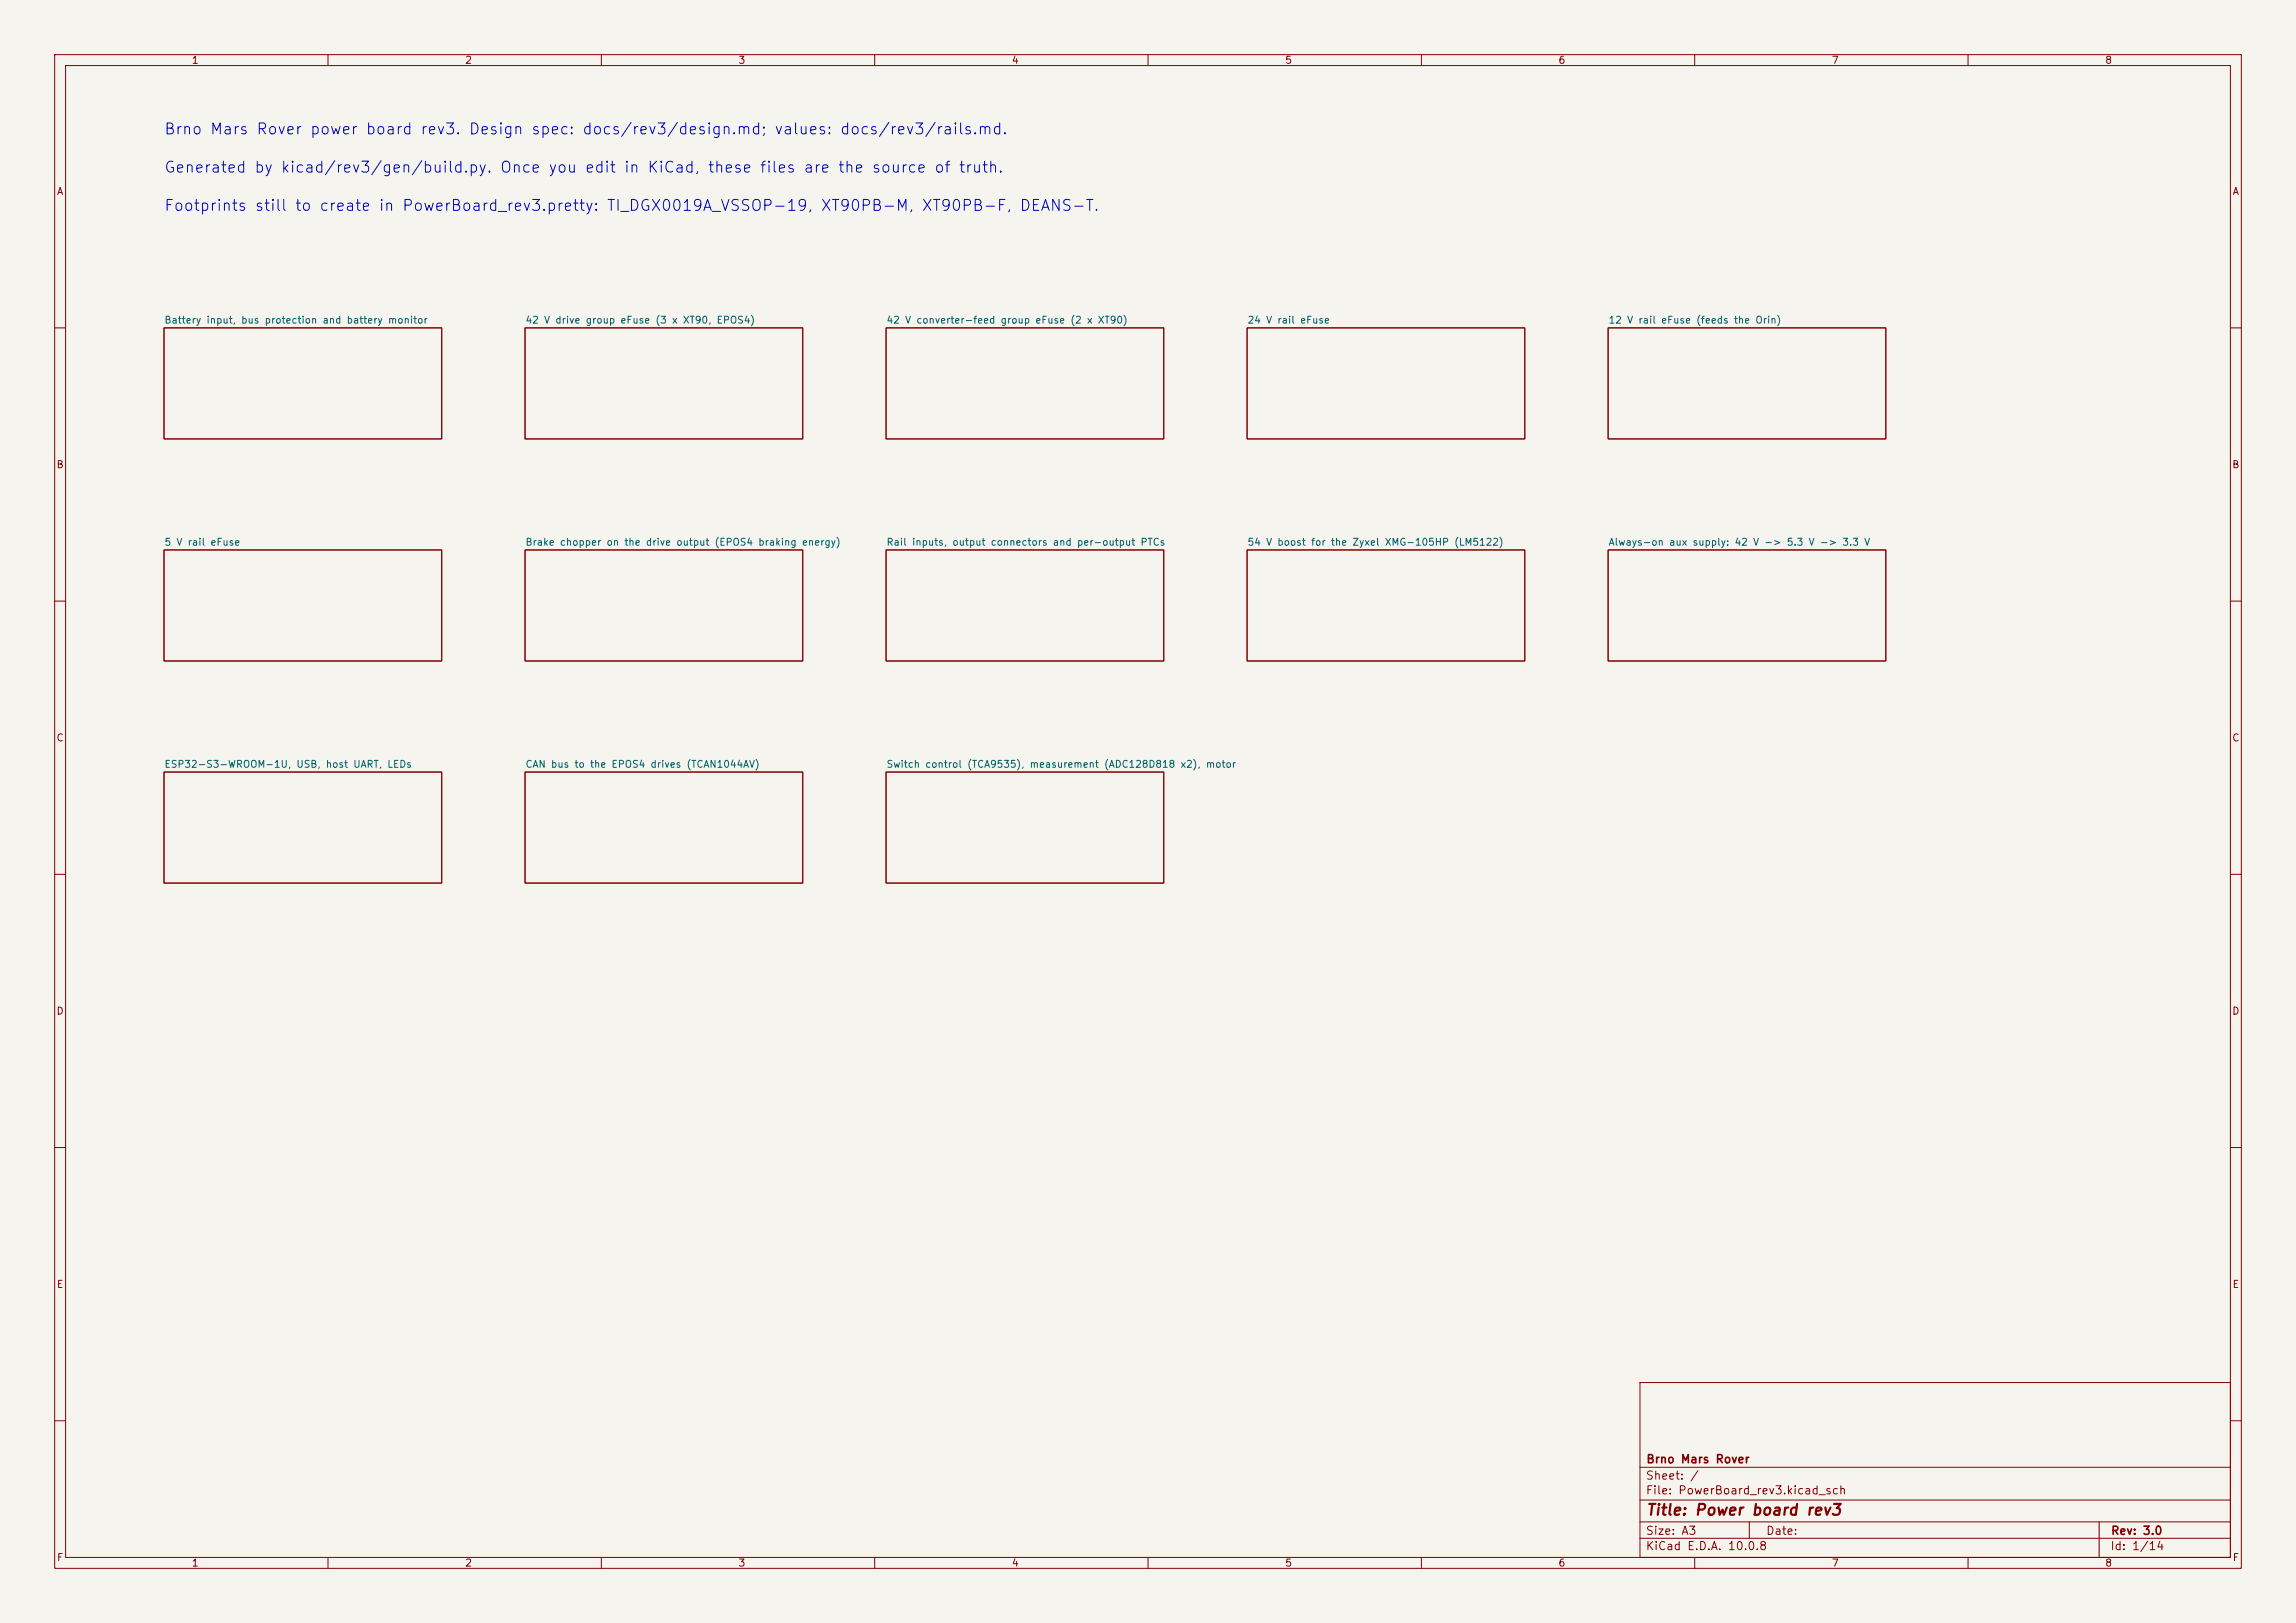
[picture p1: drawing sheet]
<svg xmlns="http://www.w3.org/2000/svg" width="420mm" height="297mm" viewBox="0 0 420 297" stroke-linecap="round" stroke-linejoin="round" font-family="sans-serif">
<defs><g id="words">
<g font-size="2" fill="#0000c2">
<text x="29.9" y="25.1">Brno Mars Rover power board rev3. Design spec: docs/rev3/design.md; values: docs/rev3/rails.md.</text>
<text x="29.9" y="32.1">Generated by kicad/rev3/gen/build.py. Once you edit in KiCad, these files are the source of truth.</text>
<text x="29.9" y="39.1">Footprints still to create in PowerBoard_rev3.pretty: TI_DGX0019A_VSSOP-19, XT90PB-M, XT90PB-F, DEANS-T.</text>
</g>
<text font-size="2" fill="#840000" x="301" y="277.8">Title: Power board rev3</text>
<g font-size="1.5" fill="#840000">
<text x="301" y="268.1">Brno Mars Rover</text>
<text x="300.9" y="273.8">File: PowerBoard_rev3.kicad_sch</text>
<text x="300.9" y="271.1">Sheet: /</text>
<text x="300.9" y="281.2">Size: A3</text>
<text x="322.9" y="281.2">Date:</text>
<text x="386" y="281.2">Rev: 3.0</text>
<text x="300.9" y="284">KiCad E.D.A. 10.0.8</text>
<text x="385.9" y="284">Id: 1/14</text>
</g>
<g font-size="1.3" fill="#840000">
<text x="35" y="12">1</text>
<text x="85" y="12">2</text>
<text x="135" y="12">3</text>
<text x="185" y="12">4</text>
<text x="235" y="12">5</text>
<text x="285" y="12">6</text>
<text x="335" y="12">7</text>
<text x="385" y="12">8</text>
<text x="10.3" y="36">A</text>
<text x="408.3" y="36">A</text>
<text x="10.2" y="86">B</text>
<text x="408.2" y="86">B</text>
<text x="10.2" y="136">C</text>
<text x="408.2" y="136">C</text>
<text x="10.2" y="186">D</text>
<text x="408.2" y="186">D</text>
<text x="10.3" y="236">E</text>
<text x="408.3" y="236">E</text>
<text x="10.3" y="286">F</text>
<text x="35" y="287">1</text>
<text x="85" y="287">2</text>
<text x="135" y="287">3</text>
<text x="185" y="287">4</text>
<text x="235" y="287">5</text>
<text x="285" y="287">6</text>
<text x="335" y="287">7</text>
<text x="385" y="287">8</text>
<text x="408.3" y="286">F</text>
</g>
<g font-size="1.3" fill="#006464">
<text x="30" y="59.5">Battery input, bus protection and battery monitor</text>
<text x="96" y="59.5">42 V drive group eFuse (3 x XT90, EPOS4)</text>
<text x="162.1" y="59.5">42 V converter-feed group eFuse (2 x XT90)</text>
<text x="228.1" y="59.5">24 V rail eFuse</text>
<text x="294.1" y="59.5">12 V rail eFuse (feeds the Orin)</text>
<text x="30" y="100.2">5 V rail eFuse</text>
<text x="96" y="100.2">Brake chopper on the drive output (EPOS4 braking energy)</text>
<text x="162.1" y="100.2">Rail inputs, output connectors and per-output PTCs</text>
<text x="228.1" y="100.2">54 V boost for the Zyxel XMG-105HP (LM5122)</text>
<text x="294.1" y="100.2">Always-on aux supply: 42 V -&gt; 5.3 V -&gt; 3.3 V</text>
<text x="30" y="140.8">ESP32-S3-WROOM-1U, USB, host UART, LEDs</text>
<text x="96" y="140.8">CAN bus to the EPOS4 drives (TCAN1044AV)</text>
<text x="162.1" y="140.8">Switch control (TCA9535), measurement (ADC128D818 x2), motor</text>
</g>
</g></defs>
<path d="M0 0h420v297h-420z" fill="#f5f4ef" stroke="#f5f4ef" stroke-width=".18"/>
<g fill="none" stroke="#840000" stroke-width=".18">
<path d="M10 10h400v277h-400zM12 12h396v273h-396zM60 10v2M110 10v2M160 10v2M210 10v2M260 10v2M310 10v2M360 10v2M30 60h50.8v20.3h-50.8zM96 60h50.8v20.3h-50.8zM162.1 60h50.8v20.3h-50.8z"/>
<path d="M228.1 60h50.8v20.3h-50.8zM294.2 60h50.8v20.3h-50.8zM10 60h2M408 60h2M10 110h2M30 100.6h50.8v20.4h-50.8zM96 100.6h50.8v20.4h-50.8zM162.1 100.6h50.8v20.4h-50.8zM228.1 100.6h50.8v20.4h-50.8zM294.2 100.6h50.8v20.4h-50.8zM408 110h2M10 160h2"/>
<path d="M30 141.3h50.8v20.3h-50.8zM96 141.3h50.8v20.3h-50.8zM162.1 141.3h50.8v20.3h-50.8zM408 160h2M10 210h2M408 210h2M300 253h108v32h-108zM10 260h2M300 278.5h108M300 274.5h108M300 268.5h108M320 278.5v3"/>
<path d="M384 278.5v6.5M408 260h2M60 285v2M110 285v2M160 285v2M210 285v2M260 285v2M300 281.5h108M310 285v2M360 285v2"/>
</g>
<use href="#words"/>
</svg>
